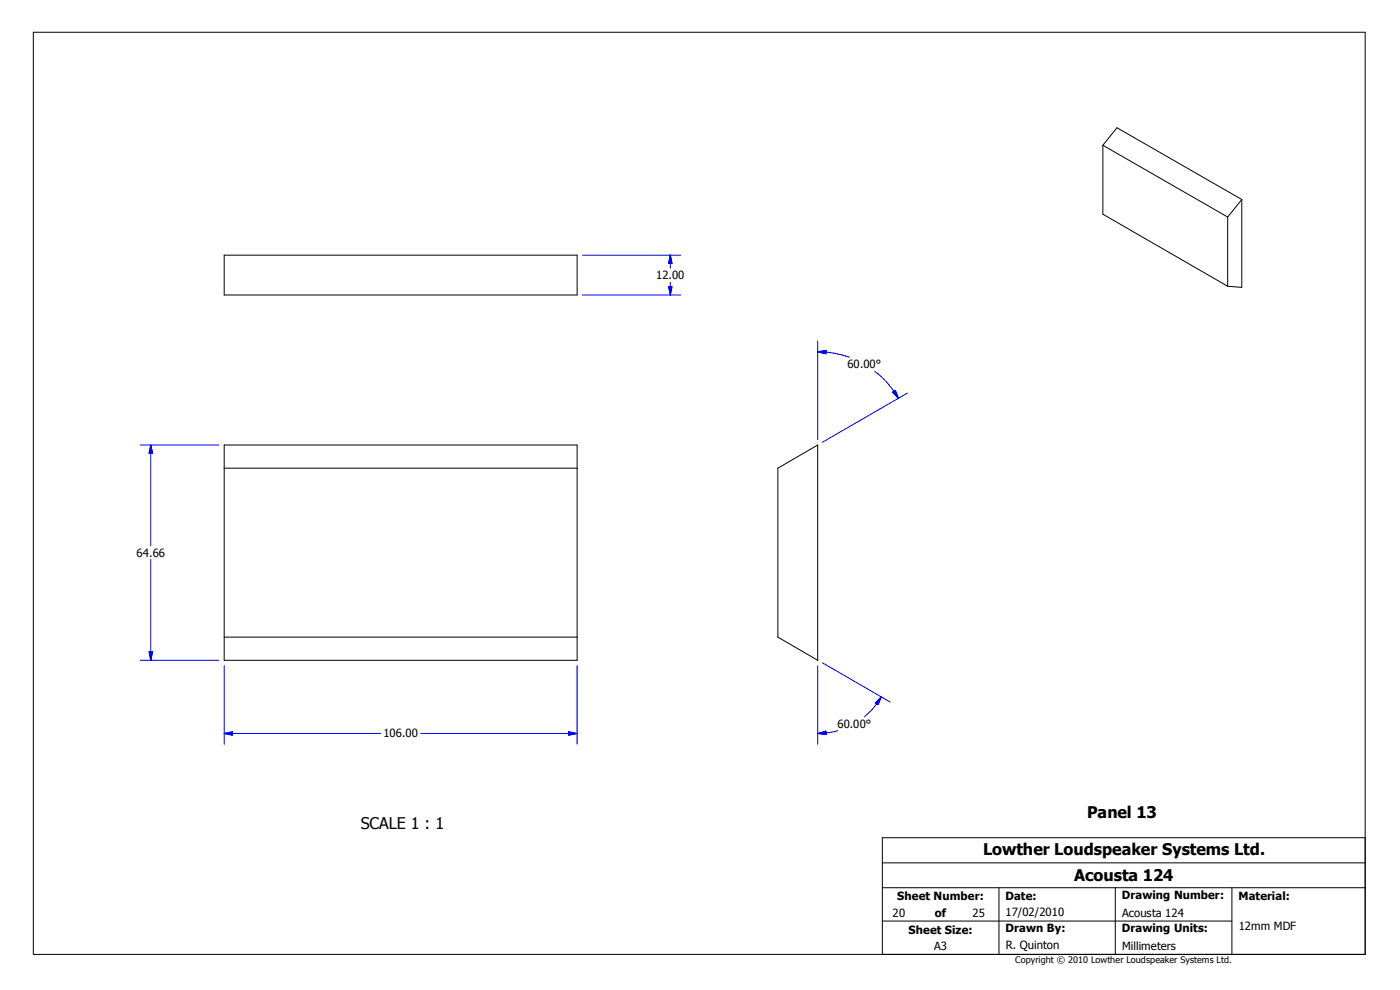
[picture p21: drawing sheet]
<svg xmlns="http://www.w3.org/2000/svg" width="420mm" height="297mm" viewBox="0 0 420 297" stroke-linecap="round" stroke-linejoin="round" font-family="sans-serif">
<defs><g id="words">
<g font-size="4.8">
<text x="326" y="245.2">Panel 13</text>
<text x="108.2" y="248.3">SCALE 1 : 1</text>
<text x="294.8" y="256.2">Lowther Loudspeaker Systems Ltd.</text>
<text x="322.1" y="264.1">Acousta 124</text>
</g>
<g font-size="3.4">
<text x="196.8" y="83.7">12.00</text>
<text x="254.1" y="110.4">60.00°</text>
<text x="41" y="166.8">64.66</text>
<text x="115" y="221">106.00</text>
<text x="251.1" y="218.1">60.00°</text>
<text x="269.1" y="269.8">Sheet Number:</text>
<text x="301.5" y="269.8">Date:</text>
<text x="336.4" y="269.5">Drawing Number:</text>
<text x="371.3" y="269.8">Material:</text>
<text x="267.6" y="274.8">20</text>
<text x="280.3" y="274.8">of</text>
<text x="291.6" y="274.8">25</text>
<text x="301.5" y="274.6">17/02/2010</text>
<text x="336.5" y="274.8">Acousta 124</text>
<text x="272.5" y="279.8">Sheet Size:</text>
<text x="301.5" y="279.4">Drawn By:</text>
<text x="336.4" y="279.4">Drawing Units:</text>
<text x="371.4" y="278.8">12mm MDF</text>
<text x="280.1" y="284.7">A3</text>
<text x="301.6" y="284.5">R. Quinton</text>
<text x="336.5" y="284.7">Millimeters</text>
</g>
<text font-size="2.7" x="304.4" y="288.6">Copyright © 2010 Lowther Loudspeaker Systems Ltd.</text>
</g></defs>
<g fill="none" stroke="#000" stroke-width=".3">
<path d="M10 9.7h399.4v276.3h-399.4zM330.7 43.5v20.7l37.4 21.6M330.7 43.5l37.4 21.5M330.7 43.5l4.2-5.2 37.5 21.5M372.4 59.8v26.3l-4.3-.3M372.4 59.8l-4.3 5.2M67.2 76.5h105.9v11.9h-105.9zM368.1 65v20.8M67.2 133.4h105.9v64.5h-105.9zM67.2 140.3h105.9M233.3 140.3l11.9-6.9v64.5l-11.9-7zM67.2 190.9h105.9"/>
<path d="M264.6 258.6h144.8M409.4 251.1h-144.8v34.9M264.6 276h104.8M264.6 266h144.8M299.6 266v20M334.4 266v20M369.4 266v20"/>
</g>
<g fill="none" stroke="#00f" stroke-width=".3">
<path d="M174.7 76.5h29.4M201 76.5v3.9M201 76.5l.5 2.4h-1zM174.7 88.4h29.4M200.5 86h1l-.5 2.4zM201 84.6v3.8M245.2 105.4a32.2 32.2 0 0 1 9.5 1.6M245.2 105.4l2.5-.4-.1 1zM245.2 102.2v29.6M262.3 111.3a26.1 26.1 0 0 1 7.1 8.1M267.6 117.5l.9-.5 .9 2.4zM272.1 117.8l-25.5 14.7"/>
<path d="M42.1 133.4h23.5M45.2 133.4v30.1M45.2 133.4l.5 2.4h-1zM45.2 167.7v30.2M42.1 197.9h23.5M44.7 195.3h1l-.5 2.6zM67.2 199.5v23.5M173.1 199.5v23.5M245.2 199.5v23.5M246.6 198.6l20.4 11.8M67.2 219.8h46.9M67.2 219.8l2.5-.5v1z"/>
<path d="M126.2 219.8h46.9M170.5 219.3l2.6 .5-2.6 .5zM245.2 219.8l2.4-.7 .1 1zM251.2 219l-2.6 .6-3.4 .2M264.2 208.9a22.2 22.2 0 0 1-5 5.9M264.2 208.9l-.9 2.3-.8-.5z"/>
</g>
<g fill="#00f" stroke="#00f" stroke-width=".3">
<path d="M45.2 133.4l.5 2.4h-1z" fill-rule="evenodd"/>
<path d="M44.7 195.3h1l-.5 2.6z" fill-rule="evenodd"/>
<path d="M67.2 219.8l2.5-.5v1z" fill-rule="evenodd"/>
<path d="M170.5 219.3l2.6 .5-2.6 .5z" fill-rule="evenodd"/>
<path d="M200.5 86h1l-.5 2.4z" fill-rule="evenodd"/>
<path d="M201 76.5l.5 2.4h-1z" fill-rule="evenodd"/>
<path d="M267.6 117.5l.9-.5 .9 2.4z" fill-rule="evenodd"/>
<path d="M245.2 105.4l2.5-.4-.1 1z" fill-rule="evenodd"/>
<path d="M264.2 208.9l-.9 2.3-.8-.5z" fill-rule="evenodd"/>
<path d="M245.2 219.8l2.4-.7 .1 1z" fill-rule="evenodd"/>
</g>
<use href="#words"/>
</svg>
